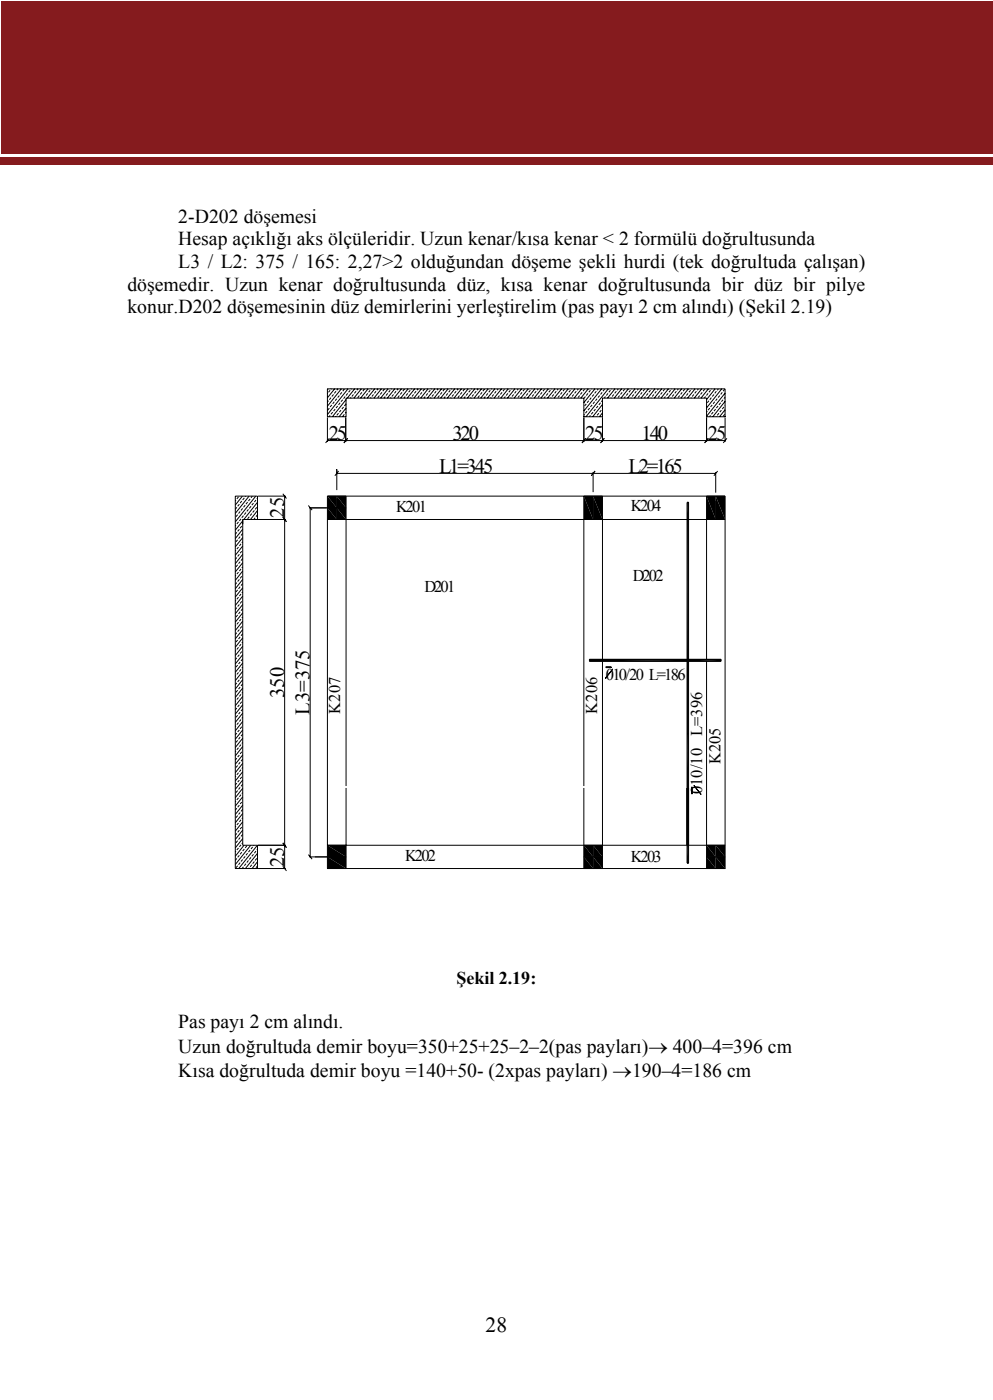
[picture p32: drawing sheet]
<svg xmlns="http://www.w3.org/2000/svg" width="195mm" height="275mm" viewBox="0 0 195 275" stroke-linecap="round" stroke-linejoin="round" font-family="sans-serif">
<defs><g id="words">
<text font-size="4.2" x="95.4" y="261.7">28</text>
<g font-size="4">
<text x="64.6" y="86.5">25</text>
<text x="88.9" y="86.5">320</text>
<text x="115" y="86.5">25</text>
<text x="126" y="86.5">140</text>
<text x="139.1" y="86.5">25</text>
<text x="86.3" y="92.9">L1=345</text>
<text x="123.5" y="92.9">L2=165</text>
<text x="55.8" y="101.7" transform="rotate(-90 55.8 101.7)">25</text>
<text x="55.8" y="137.2" transform="rotate(-90 55.8 137.2)">350</text>
<text x="60.8" y="140.5" transform="rotate(-90 60.8 140.5)">L3=375</text>
<text x="55.8" y="170.4" transform="rotate(-90 55.8 170.4)">25</text>
</g>
<g font-size="3.9">
<text x="35" y="43.7">2-D202 döşemesi</text>
<text x="35" y="52.7">L3 / L2: 375 / 165: 2,27&gt;2 olduğundan döşeme şekli hurdi (tek doğrultuda çalışan)</text>
<text x="35" y="48.2">Hesap açıklığı aks ölçüleridir. Uzun kenar/kısa kenar &lt; 2 formülü doğrultusunda</text>
<text x="25" y="57.1">döşemedir. Uzun kenar doğrultusunda düz, kısa kenar doğrultusunda bir düz bir pilye</text>
<text x="25" y="61.6">konur.D202 döşemesinin düz demirlerini yerleştirelim (pas payı 2 cm alındı) (Şekil 2.19)</text>
<text x="35" y="202.1">Pas payı 2 cm alındı.</text>
<text x="35" y="206.9">Uzun doğrultuda demir boyu=350+25+25–2–2(pas payları)→ 400–4=396 cm</text>
<text x="35" y="211.6">Kısa doğrultuda demir boyu =140+50- (2xpas payları) →190–4=186 cm</text>
</g>
<text font-size="3.5" x="89.7" y="193.3">Şekil 2.19:</text>
<g font-size="3.2">
<text x="77.8" y="100.7">K201</text>
<text x="123.9" y="100.3">K204</text>
<text x="83.4" y="116.4">D201</text>
<text x="124.3" y="114.1">D202</text>
<text x="119" y="133.6">010/20 L=186</text>
<text x="66.8" y="140.2" transform="rotate(-90 66.8 140.2)">K207</text>
<text x="117.3" y="140.2" transform="rotate(-90 117.3 140.2)">K206</text>
<text x="138" y="144.6" transform="rotate(-90 138 144.6)">L=396</text>
<text x="141.5" y="150.2" transform="rotate(-90 141.5 150.2)">K205</text>
<text x="138" y="156.1" transform="rotate(-90 138 156.1)">010/10</text>
<text x="79.6" y="169.2">K202</text>
<text x="124" y="169.4">K203</text>
</g>
</g></defs>
<g fill="#851b1e">
<path d="M.1 .2h194.9v30h-194.9z"/>
<path d="M0 30.9h195v1.5h-195z"/>
</g>
<g fill="none" stroke="#000" stroke-width=".2">
<path d="M64.3 76.4h78.2v5.5h-3.7v-3.6h-20.4v3.6h-3.7v-3.6h-46.7v3.6h-3.7zM64.4 77.3l-.1 .1M64.5 76.4l-.2 .2M64.5 78.8l-.2 .2M64.9 76.7l-.4 .4M65 78.1l-.3 .5M65.1 76.4l-.1 .1M65.2 79.6l-.3 .4M65.5 77.5l-.3 .4M65.7 78.9l-.3 .5M65.7 76.4l-1.4 1.8M66 76.9l-.3 .4"/>
<path d="M66.2 78.4l-.4 .4M66.3 79.8l-.3 .4M66.4 76.4l-.2 .3M66.7 77.7l-.4 .4M66.8 79.2l-.3 .4M67.1 76.4l-2.8 3.4M67.2 77.1l-.4 .4M67.3 78.6l-.3 .3M67.5 80l-.3 .4M67.6 76.5l-.3 .4M67.8 77.9l-.3 .5M68 78.5l-2.7 3.4"/>
<path d="M68 79.4l-.4 .4M68.3 77.3l-.3 .4M68.4 76.4l-4.1 5.1M68.8 76.7l-.3 .4M69 78.1l-.1 .2M69 76.4v.1M69.4 77.5l-.3 .4M69.7 76.4l-1.5 1.9M70 76.9l-.4 .4M70.3 76.4l-.2 .3M70.6 77.7l-.3 .4M71 76.4l-1.5 1.9"/>
<path d="M71.1 77.1l-.3 .4M71.6 76.5l-.3 .4M71.8 77.9l-.3 .4M72.2 77.3l-.3 .4M72.3 76.4l-1.5 1.9M72.7 76.7l-.3 .4M72.9 78.1l-.1 .2M73 76.4l-.1 .1M73.4 77.5l-.3 .4M73.6 76.4l-1.4 1.9M73.9 76.9l-.3 .4M74.3 76.4l-.3 .3"/>
<path d="M74.5 77.7l-.3 .4M74.9 76.4l-1.4 1.9M75 77.1l-.3 .4M75.5 76.5l-.3 .4M75.7 77.9l-.3 .4M76.2 77.3l-.4 .4M76.2 76.4l-1.4 1.9M76.7 76.7l-.4 .4M76.8 78.1v.2M76.9 76.4l-.1 .1M77.3 77.5l-.3 .4M77.6 76.4l-1.5 1.9"/>
<path d="M77.8 76.9l-.3 .4M78.2 76.4l-.2 .3M78.5 77.7l-.4 .4M78.9 76.4l-1.5 1.9M79 77.1l-.4 .4M79.5 76.5l-.4 .4M79.6 77.9l-.2 .4M80.1 77.3l-.3 .4M80.2 76.4l-1.5 1.9M80.6 76.7l-.3 .4M80.8 78.1l-.1 .2M80.8 76.4v.1"/>
<path d="M81.3 77.5l-.4 .4M81.5 76.4l-1.5 1.9M81.7 76.9l-.3 .4M82.1 76.4l-.2 .3M82.4 77.7l-.3 .4M82.8 76.4l-1.5 1.9M82.9 77.1l-.3 .4M83.4 76.5l-.3 .4M83.5 77.9l-.2 .4M84 77.3l-.3 .4M84.1 76.4l-1.4 1.9M84.5 76.7l-.3 .4"/>
<path d="M84.7 78.1l-.1 .2M84.8 76.4l-.1 .1M85.2 77.5l-.3 .4M85.4 76.4l-1.4 1.9M85.7 76.9l-.3 .4M86.1 76.4l-.2 .3M86.3 77.7l-.3 .4M86.7 76.4l-1.4 1.9M86.8 77.1l-.3 .4M87.3 76.5l-.3 .4M87.5 77.9l-.3 .4M88 77.3l-.3 .4"/>
<path d="M88 76.4l-1.4 1.9M88.5 76.7l-.4 .4M88.6 78.1v.2M88.7 76.4l-.1 .1M89.1 77.5l-.3 .4M89.3 76.4l-1.4 1.9M89.6 76.9l-.3 .4M90 76.4l-.2 .3M90.3 77.7l-.3 .4M90.7 76.4l-1.5 1.9M90.8 77.1l-.4 .4M91.2 76.5l-.3 .4"/>
<path d="M91.4 77.9l-.2 .4M91.9 77.3l-.3 .4M92 76.4l-1.5 1.9M92.4 76.7l-.3 .4M92.6 78.1l-.1 .2M92.6 76.4v.1M93 77.5l-.3 .4M93.3 76.4l-1.5 1.9M93.6 76.9l-.4 .4M93.9 76.4l-.2 .3M94.2 77.7l-.3 .4M94.6 76.4l-1.5 1.9"/>
<path d="M94.7 77.1l-.3 .4M95.2 76.5l-.4 .4M95.4 77.9l-.3 .4M95.8 77.3l-.3 .4M95.9 76.4l-1.5 1.9M96.3 76.7l-.3 .4M96.5 78.1l-.1 .2M96.6 76.4l-.1 .1M97 77.5l-.3 .4M97.2 76.4l-1.4 1.9M97.5 76.9l-.3 .4M97.9 76.4l-.3 .3"/>
<path d="M98.1 77.7l-.3 .4M98.5 76.4l-1.4 1.9M98.6 77.1l-.3 .4M99.1 76.5l-.3 .4M99.3 77.9l-.3 .4M99.8 77.3l-.4 .4M99.8 76.4l-1.4 1.9M100.3 76.7l-.4 .4M100.4 78.1v.2M100.5 76.4l-.1 .1M100.9 77.5l-.3 .4M101.2 76.4l-1.5 1.9"/>
<path d="M101.4 76.9l-.3 .4M101.8 76.4l-.2 .3M102.1 77.7l-.4 .4M102.5 76.4l-1.5 1.9M102.6 77.1l-.4 .4M103.1 76.5l-.4 .4M103.2 77.9l-.2 .4M103.7 77.3l-.3 .4M103.8 76.4l-1.5 1.9M104.2 76.7l-.3 .4M104.4 78.1l-.1 .2M104.4 76.4v.1"/>
<path d="M104.9 77.5l-.4 .4M105.1 76.4l-1.5 1.9M105.3 76.9l-.3 .4M105.7 76.4l-.2 .3M106 77.7l-.3 .4M106.4 76.4l-1.5 1.9M106.5 77.1l-.3 .4M107 76.5l-.3 .4M107.1 77.9l-.2 .4M107.7 77.3l-.4 .4M107.7 76.4l-1.4 1.9M108.1 76.7l-.3 .4"/>
<path d="M108.3 78.1l-.1 .2M108.4 76.4l-.1 .1M108.8 77.5l-.3 .4M109 76.4l-1.4 1.9M109.3 76.9l-.3 .4M109.7 76.4l-.3 .3M109.9 77.7l-.3 .4M110.3 76.4l-1.4 1.9M110.4 77.1l-.3 .4M110.9 76.5l-.3 .4M111.1 77.9l-.3 .4M111.6 77.3l-.3 .4"/>
<path d="M111.6 76.4l-1.4 1.9M112.1 76.7l-.4 .4M112.2 78.1l-.1 .2M112.3 76.4l-.1 .1M112.7 77.5l-.3 .4M112.9 76.4l-1.4 1.9M113.2 76.9l-.3 .4M113.6 76.4l-.2 .3M113.9 77.7l-.3 .4M114.3 76.4l-1.5 1.9M114.4 77.1l-.4 .4M114.9 76.5l-.4 .4"/>
<path d="M115 77.9l-.3 .4M115.2 79.4l-.3 .4M115.5 77.3l-.3 .4M115.6 76.4l-1.5 1.9M115.7 78.8l-.4 .4M116 76.7l-.3 .4M116.2 78.1l-.4 .5M116.2 76.4v.1M116.3 79.6l-.3 .4M116.7 77.5l-.4 .4M116.8 78.9l-.3 .5M116.9 76.4l-2.2 2.7"/>
<path d="M117.2 76.9l-.4 .4M117.3 78.4l-.3 .4M117.5 79.8l-.3 .4M117.5 76.4l-.2 .3M117.8 77.7l-.3 .4M118 79.2l-.4 .4M118.2 76.4l-3.5 4.4M118.3 77.1l-.3 .4M118.4 79.5l-2 2.4M118.4 78.7l-.3 .2M118.8 76.5l-.4 .4M119 77.9l-.3 .4"/>
<path d="M119.4 77.3l-.3 .4M119.5 76.4l-4.4 5.5M119.9 76.7l-.3 .4M120.1 78.1l-.1 .2M120.2 76.4l-.1 .1M120.6 77.5l-.3 .4M120.8 76.4l-1.4 1.9M121.1 76.9l-.3 .4M121.5 76.4l-.3 .3M121.7 77.7l-.3 .4M122.1 76.4l-1.4 1.9M122.2 77.1l-.3 .4"/>
<path d="M122.7 76.5l-.3 .4M122.9 77.9l-.3 .4M123.4 77.3l-.4 .4M123.4 76.4l-1.4 1.9M123.9 76.7l-.4 .4M124 78.1v.2M124.1 76.4l-.1 .1M124.5 77.5l-.3 .4M124.8 76.4l-1.5 1.9M125 76.9l-.3 .4M125.4 76.4l-.2 .3M125.7 77.7l-.4 .4"/>
<path d="M126.1 76.4l-1.5 1.9M126.2 77.1l-.4 .4M126.7 76.5l-.4 .4M126.8 77.9l-.2 .4M127.3 77.3l-.3 .4M127.4 76.4l-1.5 1.9M127.8 76.7l-.3 .4M128 78.1l-.1 .2M128 76.4v.1M128.5 77.5l-.4 .4M128.7 76.4l-1.5 1.9M128.9 76.9l-.3 .4"/>
<path d="M129.3 76.4l-.2 .3M129.6 77.7l-.3 .4M130 76.4l-1.5 1.9M130.1 77.1l-.3 .4M130.6 76.5l-.3 .4M130.7 77.9l-.2 .4M131.3 77.3l-.4 .4M131.3 76.4l-1.4 1.9M131.7 76.7l-.3 .4M131.9 78.1l-.1 .2M132 76.4l-.1 .1M132.4 77.5l-.3 .4"/>
<path d="M132.6 76.4l-1.4 1.9M132.9 76.9l-.3 .4M133.3 76.4l-.2 .3M133.5 77.7l-.3 .4M133.9 76.4l-1.4 1.9M134 77.1l-.3 .4M134.5 76.5l-.3 .4M134.7 77.9l-.2 .4M135.2 77.3l-.3 .4M135.2 76.4l-1.4 1.9M135.7 76.7l-.4 .4M135.8 78.1l-.1 .2"/>
<path d="M135.9 76.4l-.1 .1M136.3 77.5l-.3 .4M136.5 76.4l-1.4 1.9M136.8 76.9l-.3 .4M137.2 76.4l-.2 .3M137.5 77.7l-.4 .4M137.9 76.4l-1.5 1.9M138 77.1l-.4 .4M138.5 76.5l-.4 .4M138.6 77.9l-.2 .4M139.1 77.3l-.3 .4M139.2 76.4l-1.5 1.9"/>
<path d="M139.3 78.8l-.3 .4M139.6 76.7l-.3 .4M139.8 78.1l-.4 .5M139.8 76.4v.1M139.9 79.6l-.3 .4M140.3 77.5l-.4 .4M140.4 78.9l-.3 .5M140.5 76.4l-1.7 2.1M140.7 76.9l-.3 .4M140.9 78.4l-.3 .4M141.1 79.8l-.4 .4M141.1 76.4l-.2 .3"/>
<path d="M141.4 77.7l-.3 .4M141.6 79.2l-.4 .4M141.8 76.4l-3 3.8M141.9 77.1l-.3 .4M142 78.6l-.3 .3M142.2 80l-.3 .4M142.4 76.5l-.4 .4M142.5 77.3l-3.7 4.5M142.5 78.9l-2.5 3M142.5 78.1l-.3 .3M142.5 79.7l-.1 .1M46.2 97.5h4.4v4.6h-2.9v64h2.9v4.6h-4.4z"/>
<path d="M46.3 97.5l-.1 .1M46.4 98.3l-.2 .2M46.5 99.7l-.3 .4M46.9 97.7l-.4 .4M47 99.1l-.3 .4M47.5 98.5l-.3 .4M47.6 97.5l-1.4 1.8M47.7 99.9l-.4 .4M48 97.9l-.3 .4M48.2 99.3l-.4 .4M48.3 97.5l-.1 .2M48.6 98.7l-.3 .4"/>
<path d="M48.9 97.5l-2.7 3.4M49.1 98.1l-.3 .4M49.3 99.5l-.3 .4M49.6 97.5l-.3 .4M49.8 98.9l-.3 .4M50.2 97.5l-4 5.1M50.3 98.3l-.3 .4M50.5 99.7l-.4 .4M50.6 98.7l-2.7 3.4M50.6 97.9l-.1 .2M50.7 97.5h5.4M55.6 97l.7 1"/>
<path d="M55.9 97.5v73.2M60.6 99.4l.7 .9M60.8 99.8h7.2M60.9 99.8v68.6M64.3 97.5h78.2v73.2h-78.2zM64.3 82v4.8M64.3 86.6h78.2M64.7 80.2l-.3 .4M64.7 86.1l-.7 1M64.9 81.6l-.3 .3M65.4 81l-.4 .4M65.8 80.4l-.3 .4"/>
<path d="M66 81.8v.1M66.2 92.2v4.1M66.2 98v4.1M66.2 93h74.4M66.5 81.2l-.3 .4M66.5 92.6l-.7 .9M67 80.6l-.3 .4M67.6 81.4l-.3 .4M67.9 82v4.8M68 97.5v57M68 80.2l-1.4 1.7M68 81.8l-.1 .1"/>
<path d="M68 81l-.2 .2M68.3 86.1l-.7 1M114.7 82v4.8M114.7 97.5v57M114.9 81.4l-.2 .2M115.1 86.1l-.8 1M115.3 80.8l-.3 .4M115.8 80.2l-.3 .4M116 81.6l-.2 .3M116.5 81l-.3 .4M116.5 92.8v.1M116.5 93v3.7"/>
<path d="M116.5 98.4v3.7M116.9 92.6l-.7 .9M117 80.4l-.3 .4M117.2 81.8l-.1 .1M117.6 81.2l-.3 .4M118.1 80.6l-.3 .4M118.4 82v4.8M118.4 97.5v32.1M118.4 81.2l-.6 .7M118.4 80.3l-.1 .1M118.7 86.1l-.7 1M135 98.7h.3v70.9h-.3z"/>
<path d="M138.8 82v4.8M138.8 97.5v32.1M139 80.8l-.2 .2M139.1 86.1l-.7 1M139.4 80.2l-.3 .4M139.6 81.6l-.2 .3M140.1 81l-.3 .4M140.6 80.4l-.3 .4M140.6 92.8v.3M140.6 93.2v3.6M140.6 98.5v3.6M140.7 81.8v.1"/>
<path d="M141 92.6l-.7 .9M141.2 81.2l-.3 .4M141.7 80.6l-.3 .4M142.4 81.4l-.4 .4M142.5 82v4.8M142.5 80.5l-1.1 1.4M142.8 86.1l-.7 1M46.4 103.2l-.2 .2M46.4 108.1l-.2 .2M46.4 113l-.2 .2M46.4 118l-.2 .2M46.5 104.6l-.3 .4"/>
<path d="M46.5 109.6l-.3 .4M46.5 114.5l-.3 .4M46.5 119.4l-.3 .4M46.7 106.1l-.3 .4M46.7 111l-.3 .4M46.7 115.9l-.3 .5M46.7 101.2l-.3 .4M46.9 102.6l-.4 .4M46.9 117.4l-.4 .4M46.9 107.5l-.4 .4M46.9 112.5l-.4 .3M47 104l-.3 .4"/>
<path d="M47 108.9l-.3 .5M47 113.9l-.3 .4M47 118.8l-.3 .4M47.2 100.5l-.3 .4M47.2 105.5l-.3 .4M47.2 110.4l-.3 .4M47.2 115.3l-.3 .4M47.3 102l-.3 .4M47.3 106.9l-.3 .4M47.3 111.8l-.3 .4M47.3 116.8l-.3 .4M47.5 103.4l-.3 .4"/>
<path d="M47.5 108.3l-.3 .4M47.5 113.3l-.3 .4M47.5 118.2l-.3 .4M47.7 103.2h.1M47.7 104.8l-.4 .5M47.7 109.8l-.4 .4M47.7 113h.1M47.7 114.7l-.4 .4M47.7 118h.1M47.7 119.6l-.4 .4M47.7 102.4l-1.5 1.8M47.7 104l-1.5 1.9"/>
<path d="M47.7 105.7l-1.5 1.8M47.7 107.3l-1.5 1.8M47.7 108.9l-1.5 1.9M47.7 110.6l-1.5 1.8M47.7 112.2l-1.5 1.9M47.7 113.9l-1.5 1.8M47.7 115.5l-1.5 1.8M47.7 117.2l-1.5 1.8M47.7 118.8l-1.5 1.8M47.7 106.5l-.2 .2M47.7 108.1h.1M47.7 111.4l-.2 .2"/>
<path d="M47.7 116.3l-.2 .3M47.8 101.3l-.3 .5M48.3 100.7l-.3 .5M48.8 100.1l-.3 .4M49 101.6l-.4 .4M49.5 100.9l-.4 .4M50 100.3l-.4 .4M50.1 101.8l-.2 .3M50.6 100.3l-1.4 1.8M50.6 102l-.1 .1M50.6 101.2l-.3 .4M50.7 102.1h5.4"/>
<path d="M55.6 101.6l.7 .9M64.3 102.1h78.2M46.4 122.9l-.2 .2M46.4 127.8l-.2 .2M46.4 132.8l-.2 .1M46.4 137.7l-.2 .2M46.5 124.4l-.3 .3M46.5 129.3l-.3 .4M46.5 134.2l-.3 .4M46.5 139.1l-.3 .4M46.7 120.9l-.3 .4M46.7 135.7l-.3 .4"/>
<path d="M46.7 125.8l-.3 .4M46.7 130.7l-.3 .4M46.9 132.2l-.4 .4M46.9 122.3l-.4 .4M46.9 127.2l-.4 .5M46.9 137.1l-.4 .4M47 133.6l-.3 .4M47 138.5l-.3 .4M47 123.7l-.3 .4M47 128.7l-.3 .4M47.2 120.2l-.3 .5M47.2 125.2l-.3 .4"/>
<path d="M47.2 130.1l-.3 .4M47.2 135l-.3 .4M47.2 140l-.3 .4M47.3 121.7l-.3 .4M47.3 126.6l-.3 .4M47.3 131.5l-.3 .5M47.3 136.5l-.3 .4M47.5 123.1l-.3 .4M47.5 128.1l-.3 .4M47.5 133l-.3 .4M47.5 137.9l-.3 .4M47.7 122.9h.1"/>
<path d="M47.7 124.6l-.4 .4M47.7 127.8h.1M47.7 129.5l-.4 .4M47.7 132.8h.1M47.7 134.4l-.4 .4M47.7 139.4l-.4 .4M47.7 120.4l-1.5 1.9M47.7 122.1l-1.5 1.8M47.7 123.7l-1.5 1.9M47.7 125.4l-1.5 1.8M47.7 127l-1.5 1.8M47.7 128.7l-1.5 1.8"/>
<path d="M47.7 130.3l-1.5 1.8M47.7 132l-1.5 1.8M47.7 133.6l-1.5 1.8M47.7 135.2l-1.5 1.9M47.7 136.9l-1.5 1.8M47.7 138.5l-1.5 1.9M47.7 121.3l-.2 .2M47.7 126.2l-.2 .2M47.7 131.1l-.2 .2M47.7 136.1l-.2 .2M47.7 137.7h.1M115.8 129.6h25.9v.4h-25.9z"/>
<path d="M118.4 130v40.7M118.9 133.3h.1M119.1 131.1h1v.1h-1zM119.1 131.1v.1M120.4 131.5l-1.5 1.8zM138.8 130v40.7M46.4 142.6l-.2 .2M46.4 147.6l-.2 .2M46.4 152.5l-.2 .2M46.4 157.4l-.2 .2M46.5 144.1l-.3 .4M46.5 149l-.3 .4"/>
<path d="M46.5 153.9l-.3 .4M46.5 158.9l-.3 .3M46.7 140.6l-.3 .4M46.7 145.5l-.3 .4M46.7 150.4l-.3 .5M46.7 155.4l-.3 .4M46.9 142l-.4 .4M46.9 147l-.4 .4M46.9 151.9l-.4 .4M46.9 156.8l-.4 .4M47 143.5l-.3 .4M47 148.4l-.3 .4"/>
<path d="M47 153.3l-.3 .4M47 158.2l-.3 .5M47.2 144.9l-.3 .4M47.2 149.8l-.3 .4M47.2 154.7l-.3 .5M47.2 159.7l-.3 .4M47.3 141.4l-.3 .4M47.3 146.3l-.3 .4M47.3 151.3l-.3 .4M47.3 156.2l-.3 .4M47.5 142.8l-.3 .5M47.5 147.8l-.3 .4"/>
<path d="M47.5 152.7l-.3 .4M47.5 157.6l-.3 .4M47.7 144.3l-.4 .4M47.7 147.6h.1M47.7 149.2l-.4 .4M47.7 154.1l-.4 .5M47.7 159.1l-.4 .4M47.7 140.2l-1.5 1.8M47.7 141.8l-1.5 1.8M47.7 143.5l-1.5 1.8M47.7 145.1l-1.5 1.8M47.7 146.7l-1.5 1.9"/>
<path d="M47.7 148.4l-1.5 1.8M47.7 150l-1.5 1.9M47.7 151.7l-1.5 1.8M47.7 153.3l-1.5 1.8M47.7 154.9l-1.5 1.9M47.7 156.6l-1.5 1.8M47.7 158.2l-1.5 1.9M47.7 159.9l-1.5 1.8M47.7 141l-.2 .2M47.7 142.6h.1M47.7 145.9l-.2 .2M47.7 150.8l-.2 .3"/>
<path d="M47.7 152.5h.1M47.7 155.8l-.2 .2M47.7 157.4h.1M68 154.9v15.8h-3.7M114.7 154.9v15.8M135.9 154.7h.1v1.3h-.1zM136.3 154.4l1.5 1.8zM46.4 162.3l-.2 .2M46.4 167.3l-.2 .2M46.5 163.8l-.3 .4M46.5 168.7l-.3 .4M46.7 160.3l-.3 .4"/>
<path d="M46.7 165.2l-.3 .4M46.7 170.2l-.3 .4M46.9 161.8l-.4 .3M46.9 166.7l-.4 .4M47 163.2l-.3 .4M47 168.1l-.3 .4M47.2 164.6l-.3 .4M47.2 169.5l-.3 .5M47.3 161.1l-.3 .4M47.3 166l-.3 .5M47.5 162.6l-.3 .4M47.5 167.5l-.3 .4"/>
<path d="M47.7 162.3h.1M47.7 164l-.4 .4M47.7 168.9l-.4 .4M47.7 160.7l-.2 .2M47.7 161.5l-1.5 1.9M47.7 163.1l-1.5 1.9M47.7 164.8l-1.5 1.8M47.7 165.6l-.2 .3M47.8 170.4l-.2 .3M47.9 166.1l-1.7 2.2M48 166.9l-.3 .4M48.2 168.3l-.4 .4"/>
<path d="M48.3 169.8l-.3 .4M48.5 166.2l-.3 .5M48.6 167.7l-.3 .4M48.8 169.1l-.3 .4M49 170.6l-.1 .1M49.1 167.1l-.3 .4M49.3 166.1l-3.1 3.8M49.3 168.5l-.3 .4M49.5 170l-.4 .4M49.6 166.5l-.3 .4M49.8 167.9l-.3 .4M49.9 166.1l-.1 .1"/>
<path d="M50 169.3l-.4 .5M50.3 167.3l-.3 .4M50.5 168.7l-.4 .4M50.6 166.1l-3.7 4.6M50.6 169.4l-1.1 1.3M50.6 167.7l-2.4 3M50.6 166.9l-.1 .2M50.6 170.2l-.3 .4M50.7 166.1h5.4M50.7 170.7h5.4M55.6 165.7l.7 .9M55.6 170.3l.7 .9"/>
<path d="M60.6 168l.7 .9M60.8 168.4h7.2M64.3 166.1h78.2"/>
</g>
<g fill="#000">
<path d="M64.3 97.5h1.9zM64.3 97.5l1.9 2.3h-1.9zM64.3 97.5h1.9v2.3zM64.3 99.8h1.9zM64.3 99.8l1.9 2.3h-1.9zM64.3 99.8h1.9v2.3zM66.2 97.5h1.8zM66.2 97.5l1.8 2.3h-1.8zM66.2 97.5h1.8v2.3zM66.2 99.8h1.8zM66.2 99.8l1.8 2.3h-1.8zM66.2 99.8h1.8v2.3z"/>
<path d="M114.7 97.5h1.8zM114.7 97.5l1.8 4.6h-1.8zM114.7 97.5h1.8v4.6zM116.5 97.5h1.9zM116.5 97.5l1.9 4.6h-1.9zM116.5 97.5h1.9v4.6zM135 98.7h.3zM138.8 97.5h1.8zM138.8 97.5l1.8 4.6h-1.8zM138.8 97.5h1.8v4.6zM140.6 97.5h1.9zM140.6 97.5l1.9 4.6h-1.9z"/>
<path d="M140.6 97.5h1.9v4.6zM64.3 102.1h1.9zM66.2 102.1h1.8zM114.7 102.1h1.8zM116.5 102.1h1.9zM135 102.1h.3zM138.8 102.1h1.8zM140.6 102.1h1.9zM119.1 131.1h1zM119.1 131.1l1 .1h-1zM119.1 131.1h1v.1zM119.1 131.2h1z"/>
<path d="M135 144.2h.3zM135.9 154.7h.1zM135.9 154.7l.1 1.3h-.1zM135.9 154.7h.1v1.3zM135.9 156h.1zM64.3 166.1l3.7 2.3h-3.7zM64.3 166.1h3.7v2.3zM64.3 168.4l3.7 2.3h-3.7zM64.3 168.4h3.7v2.3zM114.7 166.1h1.8zM114.7 166.1l1.8 2.3h-1.8zM114.7 166.1h1.8v2.3z"/>
<path d="M114.7 168.4h1.8zM114.7 168.4l1.8 2.3h-1.8zM114.7 168.4h1.8v2.3zM114.7 170.7h1.8zM116.5 166.1h1.9zM116.5 166.1l1.9 2.3h-1.9zM116.5 166.1h1.9v2.3zM116.5 168.4h1.9zM116.5 168.4l1.9 2.3h-1.9zM116.5 168.4h1.9v2.3zM116.5 170.7h1.9zM135 166.1h.3z"/>
<path d="M135 169.6h.3zM138.8 166.1h1.8zM138.8 166.1l1.8 2.3h-1.8zM138.8 166.1h1.8v2.3zM138.8 168.4h1.8zM138.8 168.4l1.8 2.3h-1.8zM138.8 168.4h1.8v2.3zM138.8 170.7h1.8zM140.6 166.1h1.9zM140.6 166.1l1.9 2.3h-1.9zM140.6 166.1h1.9v2.3zM140.6 168.4h1.9z"/>
<path d="M140.6 168.4l1.9 2.3h-1.9zM140.6 168.4h1.9v2.3zM140.6 170.7h1.9z"/>
</g>
<path d="M135.1 98.7v70.9" fill="none" stroke="#000" stroke-width=".3"/>
<path d="M115.8 129.8h19.2M135.3 129.8h6.4" fill="none" stroke="#000" stroke-width=".36"/>
<use href="#words"/>
</svg>
